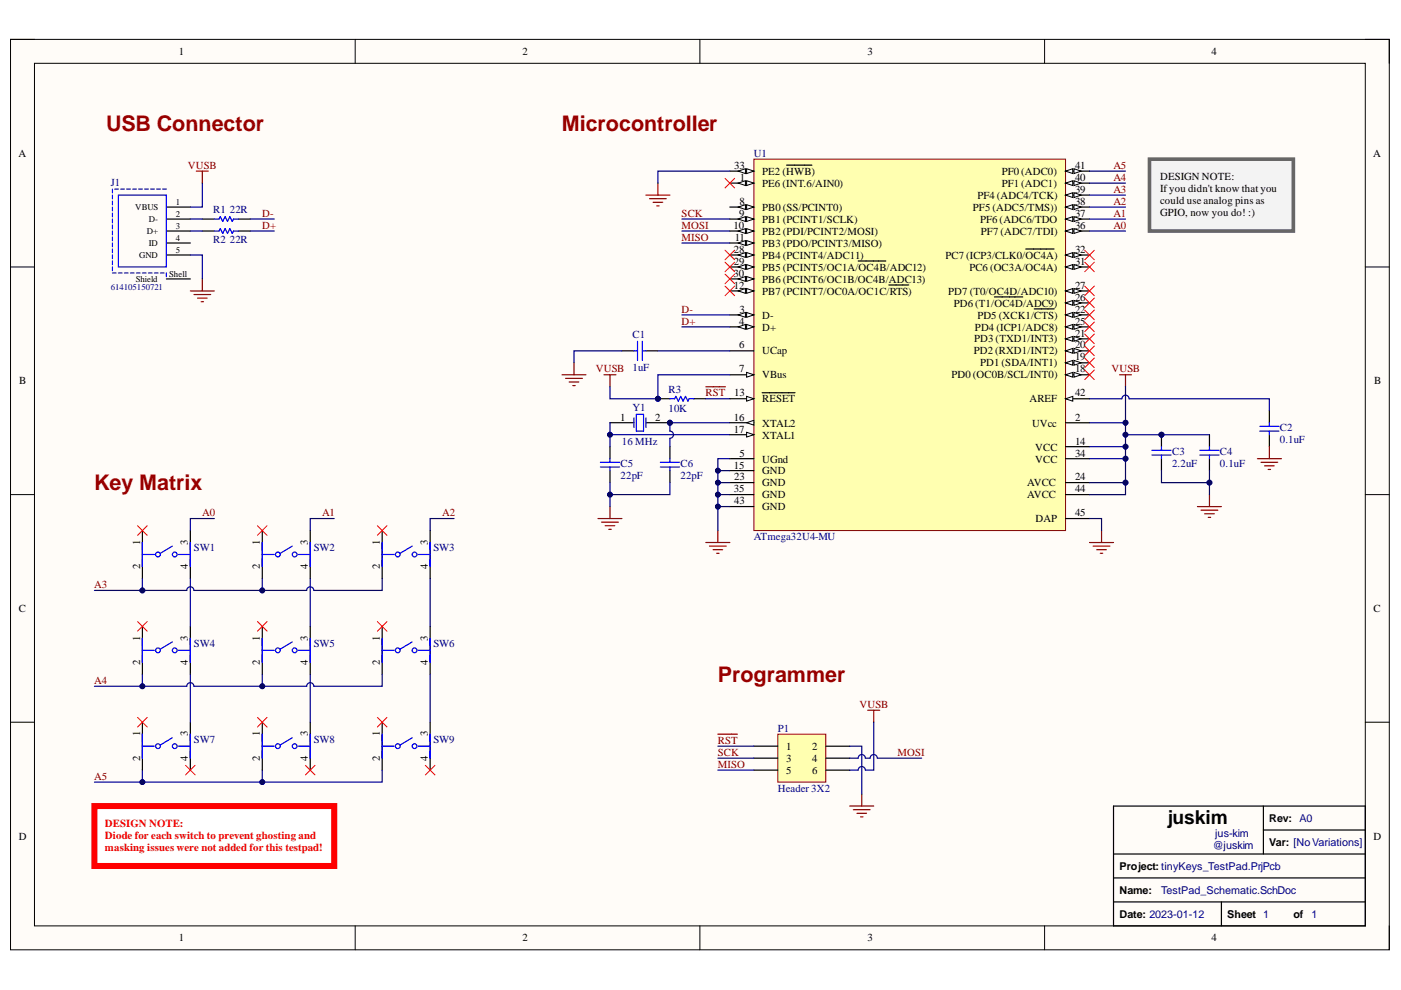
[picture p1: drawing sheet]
<svg xmlns="http://www.w3.org/2000/svg" width="297mm" height="210mm" viewBox="0 0 297 210" stroke-linecap="round" stroke-linejoin="round" font-family="sans-serif">
<defs><g id="words">
<g font-size="4.6" fill="#980000">
<text x="22.5" y="27.7">USB Connector</text>
<text x="119.1" y="27.7">Microcontroller</text>
<text x="20" y="103.9">Key Matrix</text>
<text x="152.2" y="144.6">Programmer</text>
</g>
<text font-size="4.1" x="247.5" y="174.7">juskim</text>
<g font-size="2.3">
<text x="37.9" y="11.7">1</text>
<text x="110.8" y="11.7">2</text>
<text x="183.9" y="11.7">3</text>
<text x="256.9" y="11.7">4</text>
<text x="3.9" y="33.3">A</text>
<text x="155.7" y="35.8">33</text>
<text x="227.9" y="35.8">41</text>
<text x="291.1" y="33.3">A</text>
<text x="156.9" y="38.4">1</text>
<text x="161.6" y="39.6">PE6 (INT.6/AIN0)</text>
<text x="161.6" y="37.1">PE2 (HWB)</text>
<text x="212.4" y="39.6">PF1 (ADC1)</text>
<text x="212.4" y="37.1">PF0 (ADC0)</text>
<text x="227.9" y="40.9">39</text>
<text x="227.9" y="38.4">40</text>
<text x="246" y="38.1">DESIGN NOTE:</text>
<text x="246" y="40.7">Ifyou didn't know that you</text>
<text x="156.7" y="46">9</text>
<text x="156.8" y="43.4">8</text>
<text x="161.6" y="47.3">PB1 (PCINT1/SCLK)</text>
<text x="161.6" y="44.7">PB0 (SS/PCINT0)</text>
<text x="206.3" y="44.7">PF5 (ADC5/TMS))</text>
<text x="207.2" y="42.2">PF4 (ADC4/TCK)</text>
<text x="207.8" y="47.3">PF6 (ADC6/TDO</text>
<text x="227.9" y="46">37</text>
<text x="227.9" y="43.4">38</text>
<text x="246" y="43.2">could use analog pins as</text>
<text x="246" y="45.7">GPIO, now you do! :)</text>
<text x="155.5" y="48.5">10</text>
<text x="155.6" y="53.6">28</text>
<text x="155.8" y="51.1">11</text>
<text x="161.6" y="52.3">PB3 (PDO/PCINT3/MISO)</text>
<text x="161.6" y="49.8">PB2 (PDI/PCINT2/MOSI)</text>
<text x="208" y="49.8">PF7 (ADC7/TDI)</text>
<text x="227.9" y="48.5">36</text>
<text x="227.9" y="53.6">32</text>
<text x="155.5" y="58.7">30</text>
<text x="155.6" y="56.1">29</text>
<text x="161.6" y="59.9">PB6 (PCINT6/OC1B/OC4B/ADC13)</text>
<text x="161.6" y="57.4">PB5 (PCINT5/OC1A/OC4B/ADC12)</text>
<text x="161.6" y="54.9">PB4 (PCINT4/ADC11)</text>
<text x="200.4" y="54.9">PC7 (ICP3/CLK0/OC4A)</text>
<text x="205.5" y="57.4">PC6 (OC3A/OC4A)</text>
<text x="227.9" y="56.1">31</text>
<text x="155.6" y="61.2">12</text>
<text x="161.6" y="62.5">PB7 (PCINT7/OC0A/OC1C/RTS)</text>
<text x="201" y="62.5">PD7 (T0/OC4D/ADC10)</text>
<text x="202.2" y="65">PD6 (T1/OC4D/ADC9)</text>
<text x="227.9" y="61.2">27</text>
<text x="227.9" y="63.7">26</text>
<text x="156.7" y="68.8">4</text>
<text x="156.8" y="66.3">3</text>
<text x="161.6" y="70.1">D+</text>
<text x="161.6" y="67.5">D-</text>
<text x="206.7" y="70.1">PD4 (ICP1/ADC8)</text>
<text x="207.2" y="67.5">PD5 (XCK1/CTS)</text>
<text x="227.9" y="66.3">22</text>
<text x="227.9" y="68.8">25</text>
<text x="227.9" y="71.3">21</text>
<text x="156.7" y="73.9">6</text>
<text x="161.6" y="75.2">UCap</text>
<text x="206.5" y="75.2">PD2 (RXD1/INT2)</text>
<text x="206.5" y="72.6">PD3 (TXD1/INT3)</text>
<text x="207.8" y="77.7">PD1 (SDA/INT1)</text>
<text x="227.9" y="73.9">20</text>
<text x="227.9" y="76.4">19</text>
<text x="4.1" y="81.5">B</text>
<text x="156.7" y="79">7</text>
<text x="161.6" y="80.2">VBus</text>
<text x="201.7" y="80.2">PD0 (OC0B/SCL/INT0)</text>
<text x="227.9" y="79">18</text>
<text x="291.3" y="81.5">B</text>
<text x="131.5" y="89.2">1</text>
<text x="138.9" y="89.2">2</text>
<text x="155.6" y="89.2">16</text>
<text x="155.7" y="84">13</text>
<text x="161.6" y="85.3">RESET</text>
<text x="218.3" y="85.3">AREF</text>
<text x="227.9" y="84">42</text>
<text x="227.9" y="89.2">2</text>
<text x="155.6" y="91.7">17</text>
<text x="161.6" y="90.5">XTAL2</text>
<text x="161.6" y="93">XTAL1</text>
<text x="218.8" y="90.5">UVcc</text>
<text x="219.5" y="95.5">VCC</text>
<text x="227.9" y="94.3">14</text>
<text x="155.6" y="99.3">15</text>
<text x="155.7" y="101.9">23</text>
<text x="156.8" y="96.8">5</text>
<text x="161.6" y="98.1">UGnd</text>
<text x="161.6" y="100.6">GND</text>
<text x="219.5" y="98.1">VCC</text>
<text x="227.9" y="101.9">24</text>
<text x="227.9" y="96.8">34</text>
<text x="155.6" y="104.4">35</text>
<text x="155.7" y="106.9">43</text>
<text x="161.6" y="105.7">GND</text>
<text x="161.6" y="103.1">GND</text>
<text x="217.8" y="105.7">AVCC</text>
<text x="217.8" y="103.1">AVCC</text>
<text x="227.9" y="104.4">44</text>
<text x="161.6" y="108.2">GND</text>
<text x="219.6" y="110.7">DAP</text>
<text x="227.9" y="109.5">45</text>
<text x="29.7" y="115.6" transform="rotate(-90 29.7 115.6)">1</text>
<text x="39.9" y="115.6" transform="rotate(-90 39.9 115.6)">3</text>
<text x="55.1" y="115.6" transform="rotate(-90 55.1 115.6)">1</text>
<text x="65.2" y="115.6" transform="rotate(-90 65.2 115.6)">3</text>
<text x="80.6" y="115.6" transform="rotate(-90 80.6 115.6)">1</text>
<text x="90.7" y="115.6" transform="rotate(-90 90.7 115.6)">3</text>
<text x="29.7" y="120.6" transform="rotate(-90 29.7 120.6)">2</text>
<text x="39.9" y="120.6" transform="rotate(-90 39.9 120.6)">4</text>
<text x="55.1" y="120.6" transform="rotate(-90 55.1 120.6)">2</text>
<text x="65.2" y="120.6" transform="rotate(-90 65.2 120.6)">4</text>
<text x="80.6" y="120.6" transform="rotate(-90 80.6 120.6)">2</text>
<text x="90.7" y="120.6" transform="rotate(-90 90.7 120.6)">4</text>
<text x="4" y="129.8">C</text>
<text x="291.2" y="129.8">C</text>
<text x="29.7" y="135.9" transform="rotate(-90 29.7 135.9)">1</text>
<text x="39.9" y="135.9" transform="rotate(-90 39.9 135.9)">3</text>
<text x="55.1" y="135.9" transform="rotate(-90 55.1 135.9)">1</text>
<text x="65.2" y="135.9" transform="rotate(-90 65.2 135.9)">3</text>
<text x="80.6" y="135.9" transform="rotate(-90 80.6 135.9)">1</text>
<text x="90.7" y="135.9" transform="rotate(-90 90.7 135.9)">3</text>
<text x="29.7" y="140.9" transform="rotate(-90 29.7 140.9)">2</text>
<text x="39.9" y="141" transform="rotate(-90 39.9 141)">4</text>
<text x="55.1" y="140.9" transform="rotate(-90 55.1 140.9)">2</text>
<text x="65.2" y="141" transform="rotate(-90 65.2 141)">4</text>
<text x="80.6" y="140.9" transform="rotate(-90 80.6 140.9)">2</text>
<text x="90.7" y="141" transform="rotate(-90 90.7 141)">4</text>
<text x="29.7" y="161.3" transform="rotate(-90 29.7 161.3)">2</text>
<text x="29.7" y="156.2" transform="rotate(-90 29.7 156.2)">1</text>
<text x="39.9" y="161.3" transform="rotate(-90 39.9 161.3)">4</text>
<text x="39.9" y="156.2" transform="rotate(-90 39.9 156.2)">3</text>
<text x="55.1" y="161.3" transform="rotate(-90 55.1 161.3)">2</text>
<text x="55.1" y="156.2" transform="rotate(-90 55.1 156.2)">1</text>
<text x="65.2" y="161.3" transform="rotate(-90 65.2 161.3)">4</text>
<text x="65.2" y="156.2" transform="rotate(-90 65.2 156.2)">3</text>
<text x="80.6" y="161.3" transform="rotate(-90 80.6 161.3)">2</text>
<text x="80.6" y="156.2" transform="rotate(-90 80.6 156.2)">1</text>
<text x="90.7" y="161.3" transform="rotate(-90 90.7 161.3)">4</text>
<text x="90.7" y="156.2" transform="rotate(-90 90.7 156.2)">3</text>
<text x="166.7" y="159">1</text>
<text x="166.7" y="161.6">3</text>
<text x="172.2" y="159">2</text>
<text x="172.2" y="161.6">4</text>
<text x="166.7" y="164.1">5</text>
<text x="172.2" y="164.1">6</text>
<text x="4" y="178">D</text>
<text x="269.1" y="174.2">Rev: A0</text>
<text x="269.1" y="179.3">Var: [NoVariations]</text>
<text x="291.2" y="178">D</text>
<text x="237.3" y="184.4">Project: tinyKeys_TestPad.PrjPcb</text>
<text x="237.3" y="189.5">Name:</text>
<text x="237.3" y="194.5">Date: 2023-01-12</text>
<text x="260.2" y="194.5">Sheet 1</text>
<text x="274.2" y="194.5">of</text>
<text x="37.9" y="199.6">1</text>
<text x="110.8" y="199.6">2</text>
<text x="183.9" y="199.6">3</text>
<text x="256.9" y="199.6">4</text>
</g>
<g font-size="2.3" fill="#800000">
<text x="39.9" y="35.8">VUSB</text>
<text x="236.1" y="35.8">A5</text>
<text x="236.1" y="40.9">A3</text>
<text x="236.1" y="38.4">A4</text>
<text x="55.6" y="46">D-</text>
<text x="144.5" y="46">SCK</text>
<text x="236.1" y="46">A1</text>
<text x="236.1" y="43.4">A2</text>
<text x="55.6" y="48.5">D+</text>
<text x="144.5" y="51.1">MISO</text>
<text x="144.5" y="48.5">MOSI</text>
<text x="236.1" y="48.5">A0</text>
<text x="144.5" y="66.3">D-</text>
<text x="144.5" y="68.8">D+</text>
<text x="126.3" y="79">VUSB</text>
<text x="235.6" y="79">VUSB</text>
<text x="149.6" y="84">RST</text>
<text x="42.9" y="109.5">A0</text>
<text x="68.3" y="109.5">A1</text>
<text x="93.8" y="109.5">A2</text>
<text x="20" y="124.7">A3</text>
<text x="20" y="145">A4</text>
<text x="182.3" y="150.1">VUSB</text>
<text x="152.2" y="157.8">RST</text>
<text x="152.2" y="160.3">SCK</text>
<text x="190.3" y="160.3">MOSI</text>
<text x="20" y="165.4">A5</text>
<text x="152.2" y="162.8">MISO</text>
</g>
<g font-size="2.3" fill="#000080">
<text x="159.8" y="33.3">U1</text>
<text x="23.5" y="39.4">J1</text>
<text x="45.2" y="45.2">R1</text>
<text x="48.7" y="45.2">22R</text>
<text x="45.2" y="51.6">R2</text>
<text x="48.7" y="51.6">22R</text>
<text x="134.1" y="71.6">C1</text>
<text x="134.1" y="78.7">1uF</text>
<text x="141.7" y="83.3">R3</text>
<text x="134.1" y="87.1">Y1</text>
<text x="141.7" y="87.3">10K</text>
<text x="131.8" y="94.3">16 MHz</text>
<text x="271.4" y="94">0.1uF</text>
<text x="271.4" y="91.5">C2</text>
<text x="131.6" y="101.6">22pF</text>
<text x="131.6" y="99.1">C5</text>
<text x="144.3" y="101.6">22pF</text>
<text x="144.3" y="99.1">C6</text>
<text x="248.5" y="99.1">2.2uF</text>
<text x="248.5" y="96.5">C3</text>
<text x="258.7" y="99.1">0.1uF</text>
<text x="258.7" y="96.5">C4</text>
<text x="41.1" y="116.8">SW1</text>
<text x="66.5" y="116.8">SW2</text>
<text x="91.9" y="116.8">SW3</text>
<text x="159.8" y="114.6">ATmega32U4-MU</text>
<text x="41.1" y="137.1">SW4</text>
<text x="66.5" y="137.1">SW5</text>
<text x="91.9" y="137.1">SW6</text>
<text x="164.9" y="155.2">P1</text>
<text x="41.1" y="157.5">SW7</text>
<text x="66.5" y="157.5">SW8</text>
<text x="91.9" y="157.5">SW9</text>
<text x="164.9" y="167.9">Header 3X2</text>
<text x="257.6" y="177.5">jus-kim</text>
<text x="257.1" y="180.1">@juskim</text>
<text x="246.2" y="189.5">TestPad_Schematic.SchDoc</text>
<text x="278" y="194.5">1</text>
</g>
<g font-size="2.3" fill="#f00">
<text x="22.3" y="175.3">DESIGN NOTE:</text>
<text x="22.3" y="177.8">Diode for each switch to prevent ghosting and</text>
<text x="22.3" y="180.3">masking issues were not added for this testpad!</text>
</g>
<g font-size="1.9">
<text x="28.7" y="44.5">VBUS</text>
<text x="31.6" y="47.1">D-</text>
<text x="37.3" y="43.5">1</text>
<text x="37.3" y="46.1">2</text>
<text x="31.1" y="49.6">D+</text>
<text x="31.6" y="52.2">ID</text>
<text x="37.3" y="48.6">3</text>
<text x="37.3" y="51.1">4</text>
<text x="37.3" y="53.7">5</text>
<text x="28.8" y="59.8">Shield</text>
<text x="29.5" y="54.7">GND</text>
<text x="35.9" y="58.8">Shell</text>
</g>
<text font-size="1.9" fill="#000080" x="23.5" y="61.5">614105150721</text>
</g></defs>
<path d="M2.2 8.4h292.4v193h-292.4z" fill-rule="evenodd" fill="#fffcf8"/>
<path d="M2.2 8.4h292.4v193h-292.4z" fill="none" stroke="#000" stroke-width=".21"/>
<path d="M7.3 13.4h282.2v182.9h-282.2z" fill-rule="evenodd" fill="#fffcf8"/>
<g fill="none" stroke="#000" stroke-width=".21">
<path d="M2.2 8.3h5.1M7.3 13.4h282.2v182.9h-282.2zM75.3 8.3v5.1M148.4 8.3v5.1M221.5 8.4v5M289.5 8.4h5.1v5M2.2 56.6h5.1M289.5 56.6h5.1M2.2 104.9h5.1M289.5 104.9h5.1M2.2 153.1h5.1M289.5 153.1h5.1"/>
<path d="M75.3 196.3v5.1M148.4 196.3v5.1M221.5 196.3v5.1M294.6 196.3v5.1"/>
</g>
<path d="M159.8 33.7h66.1v78.8h-66.1z" fill-rule="evenodd" fill="#ffffb0"/>
<path d="M159.8 33.7h66.1v78.8h-66.1z" fill="none" stroke="#800000" stroke-width=".21"/>
<path d="M154.7 69.3h5.1" fill="none" stroke="#000" stroke-width=".25"/>
<path d="M158.3 68.8l1.5 .5-1.5 .5z" fill="#f8fcff"/>
<path d="M158.3 68.8l1.5 .5-1.5 .5z" fill="none" stroke="#000" stroke-width=".21"/>
<path d="M156.5 69.3l1.5-.5v1z" fill="#f8fcff"/>
<path d="M156.5 69.3l1.5-.5v1z" fill="none" stroke="#000" stroke-width=".21"/>
<path d="M154.7 66.8h5.1" fill="none" stroke="#000" stroke-width=".25"/>
<path d="M158.3 66.3l1.5 .5-1.5 .5z" fill="#f8fcff"/>
<path d="M158.3 66.3l1.5 .5-1.5 .5z" fill="none" stroke="#000" stroke-width=".21"/>
<path d="M156.5 66.8l1.5-.5v1z" fill="#f8fcff"/>
<path d="M156.5 66.8l1.5-.5v1z" fill="none" stroke="#000" stroke-width=".21"/>
<path d="M225.9 84.5h5.1M225.9 104.9h5.1M225.9 102.3h5.1" fill="none" stroke="#000" stroke-width=".25"/>
<path d="M225.9 84.5l1.5-.5v1.1z" fill="#f8fcff"/>
<path d="M225.9 84.5l1.5-.5v1.1z" fill="none" stroke="#000" stroke-width=".21"/>
<path d="M154.7 89.6h5.1" fill="none" stroke="#000" stroke-width=".25"/>
<path d="M158.3 89.6l1.5-.5v1z" fill="#f8fcff"/>
<path d="M158.3 89.6l1.5-.5v1z" fill="none" stroke="#000" stroke-width=".21"/>
<path d="M154.7 92.2h5.1" fill="none" stroke="#000" stroke-width=".25"/>
<path d="M158.3 91.7l1.5 .5-1.5 .5z" fill="#f8fcff"/>
<path d="M158.3 91.7l1.5 .5-1.5 .5z" fill="none" stroke="#000" stroke-width=".21"/>
<path d="M154.7 79.5h5.1M225.9 97.3h5.1M225.9 94.7h5.1" fill="none" stroke="#000" stroke-width=".25"/>
<path d="M158.3 79l1.5 .5-1.5 .5z" fill="#f8fcff"/>
<path d="M158.3 79l1.5 .5-1.5 .5z" fill="none" stroke="#000" stroke-width=".21"/>
<path d="M154.7 74.4h5.1M154.7 97.2h5.1M154.7 84.5h5.1" fill="none" stroke="#000" stroke-width=".25"/>
<path d="M158.3 84l1.5 .5-1.5 .6z" fill="#f8fcff"/>
<path d="M158.3 84l1.5 .5-1.5 .6z" fill="none" stroke="#000" stroke-width=".21"/>
<path d="M225.9 49h5.1M161.6 83.3h7" fill="none" stroke="#000" stroke-width=".25"/>
<path d="M225.9 49l1.5-.5v1z" fill="#f8fcff"/>
<path d="M225.9 49l1.5-.5v1z" fill="none" stroke="#000" stroke-width=".21"/>
<path d="M227.7 48.5l1.5 .5-1.5 .5z" fill="#f8fcff"/>
<path d="M227.7 48.5l1.5 .5-1.5 .5z" fill="none" stroke="#000" stroke-width=".21"/>
<path d="M225.9 46.4h5.1" fill="none" stroke="#000" stroke-width=".25"/>
<path d="M225.9 46.4l1.5-.5v1.1z" fill="#f8fcff"/>
<path d="M225.9 46.4l1.5-.5v1.1z" fill="none" stroke="#000" stroke-width=".21"/>
<path d="M227.7 45.9l1.5 .5-1.5 .6z" fill="#f8fcff"/>
<path d="M227.7 45.9l1.5 .5-1.5 .6z" fill="none" stroke="#000" stroke-width=".21"/>
<path d="M225.9 43.9h5.1" fill="none" stroke="#000" stroke-width=".25"/>
<path d="M225.9 43.9l1.5-.5v1z" fill="#f8fcff"/>
<path d="M225.9 43.9l1.5-.5v1z" fill="none" stroke="#000" stroke-width=".21"/>
<path d="M227.7 43.4l1.5 .5-1.5 .5z" fill="#f8fcff"/>
<path d="M227.7 43.4l1.5 .5-1.5 .5z" fill="none" stroke="#000" stroke-width=".21"/>
<path d="M225.9 41.4h5.1" fill="none" stroke="#000" stroke-width=".25"/>
<path d="M225.9 41.4l1.5-.5v1z" fill="#f8fcff"/>
<path d="M225.9 41.4l1.5-.5v1z" fill="none" stroke="#000" stroke-width=".21"/>
<path d="M227.7 40.9l1.5 .5-1.5 .5z" fill="#f8fcff"/>
<path d="M227.7 40.9l1.5 .5-1.5 .5z" fill="none" stroke="#000" stroke-width=".21"/>
<path d="M225.9 38.8h5.1" fill="none" stroke="#000" stroke-width=".25"/>
<path d="M225.9 38.8l1.5-.5v1z" fill="#f8fcff"/>
<path d="M225.9 38.8l1.5-.5v1z" fill="none" stroke="#000" stroke-width=".21"/>
<path d="M227.7 38.3l1.5 .5-1.5 .5z" fill="#f8fcff"/>
<path d="M227.7 38.3l1.5 .5-1.5 .5z" fill="none" stroke="#000" stroke-width=".21"/>
<path d="M225.9 36.3h5.1" fill="none" stroke="#000" stroke-width=".25"/>
<path d="M225.9 36.3l1.5-.5v1z" fill="#f8fcff"/>
<path d="M225.9 36.3l1.5-.5v1z" fill="none" stroke="#000" stroke-width=".21"/>
<path d="M227.7 35.8l1.5 .5-1.5 .5z" fill="#f8fcff"/>
<path d="M227.7 35.8l1.5 .5-1.5 .5z" fill="none" stroke="#000" stroke-width=".21"/>
<path d="M154.7 38.8h5.1" fill="none" stroke="#000" stroke-width=".25"/>
<path d="M158.3 38.3l1.5 .5-1.5 .5z" fill="#f8fcff"/>
<path d="M158.3 38.3l1.5 .5-1.5 .5z" fill="none" stroke="#000" stroke-width=".21"/>
<path d="M156.5 38.8l1.5-.5v1z" fill="#f8fcff"/>
<path d="M156.5 38.8l1.5-.5v1z" fill="none" stroke="#000" stroke-width=".21"/>
<path d="M225.9 61.7h5.1" fill="none" stroke="#000" stroke-width=".25"/>
<path d="M225.9 61.7l1.5-.5v1z" fill="#f8fcff"/>
<path d="M225.9 61.7l1.5-.5v1z" fill="none" stroke="#000" stroke-width=".21"/>
<path d="M227.7 61.2l1.5 .5-1.5 .5z" fill="#f8fcff"/>
<path d="M227.7 61.2l1.5 .5-1.5 .5z" fill="none" stroke="#000" stroke-width=".21"/>
<path d="M225.9 64.2h5.1" fill="none" stroke="#000" stroke-width=".25"/>
<path d="M225.9 64.2l1.5-.5v1z" fill="#f8fcff"/>
<path d="M225.9 64.2l1.5-.5v1z" fill="none" stroke="#000" stroke-width=".21"/>
<path d="M227.7 63.7l1.5 .5-1.5 .5z" fill="#f8fcff"/>
<path d="M227.7 63.7l1.5 .5-1.5 .5z" fill="none" stroke="#000" stroke-width=".21"/>
<path d="M210.8 63h6M225.9 66.8h5.1" fill="none" stroke="#000" stroke-width=".25"/>
<path d="M225.9 66.8l1.5-.5v1z" fill="#f8fcff"/>
<path d="M225.9 66.8l1.5-.5v1z" fill="none" stroke="#000" stroke-width=".21"/>
<path d="M227.7 66.3l1.5 .5-1.5 .5z" fill="#f8fcff"/>
<path d="M227.7 66.3l1.5 .5-1.5 .5z" fill="none" stroke="#000" stroke-width=".21"/>
<path d="M219.3 65.5h4.2M225.9 69.3h5.1" fill="none" stroke="#000" stroke-width=".25"/>
<path d="M225.9 69.3l1.5-.5v1z" fill="#f8fcff"/>
<path d="M225.9 69.3l1.5-.5v1z" fill="none" stroke="#000" stroke-width=".21"/>
<path d="M227.7 68.8l1.5 .5-1.5 .5z" fill="#f8fcff"/>
<path d="M227.7 68.8l1.5 .5-1.5 .5z" fill="none" stroke="#000" stroke-width=".21"/>
<path d="M225.9 71.8h5.1" fill="none" stroke="#000" stroke-width=".25"/>
<path d="M225.9 71.8l1.5-.5v1.1z" fill="#f8fcff"/>
<path d="M225.9 71.8l1.5-.5v1.1z" fill="none" stroke="#000" stroke-width=".21"/>
<path d="M227.7 71.3l1.5 .5-1.5 .6z" fill="#f8fcff"/>
<path d="M227.7 71.3l1.5 .5-1.5 .6z" fill="none" stroke="#000" stroke-width=".21"/>
<path d="M225.9 74.4h5.1" fill="none" stroke="#000" stroke-width=".25"/>
<path d="M225.9 74.4l1.5-.5v1z" fill="#f8fcff"/>
<path d="M225.9 74.4l1.5-.5v1z" fill="none" stroke="#000" stroke-width=".21"/>
<path d="M227.7 73.9l1.5 .5-1.5 .5z" fill="#f8fcff"/>
<path d="M227.7 73.9l1.5 .5-1.5 .5z" fill="none" stroke="#000" stroke-width=".21"/>
<path d="M225.9 76.9h5.1" fill="none" stroke="#000" stroke-width=".25"/>
<path d="M225.9 76.9l1.5-.5v1z" fill="#f8fcff"/>
<path d="M225.9 76.9l1.5-.5v1z" fill="none" stroke="#000" stroke-width=".21"/>
<path d="M227.7 76.4l1.5 .5-1.5 .5z" fill="#f8fcff"/>
<path d="M227.7 76.4l1.5 .5-1.5 .5z" fill="none" stroke="#000" stroke-width=".21"/>
<path d="M225.9 79.5h5.1" fill="none" stroke="#000" stroke-width=".25"/>
<path d="M225.9 79.5l1.5-.5v1z" fill="#f8fcff"/>
<path d="M225.9 79.5l1.5-.5v1z" fill="none" stroke="#000" stroke-width=".21"/>
<path d="M227.7 79l1.5 .5-1.5 .5z" fill="#f8fcff"/>
<path d="M227.7 79l1.5 .5-1.5 .5z" fill="none" stroke="#000" stroke-width=".21"/>
<path d="M225.9 54.1h5.1" fill="none" stroke="#000" stroke-width=".25"/>
<path d="M225.9 54.1l1.5-.5v1z" fill="#f8fcff"/>
<path d="M225.9 54.1l1.5-.5v1z" fill="none" stroke="#000" stroke-width=".21"/>
<path d="M227.7 53.6l1.5 .5-1.5 .5z" fill="#f8fcff"/>
<path d="M227.7 53.6l1.5 .5-1.5 .5z" fill="none" stroke="#000" stroke-width=".21"/>
<path d="M217.5 52.8h6M225.9 56.6h5.1" fill="none" stroke="#000" stroke-width=".25"/>
<path d="M225.9 56.6l1.5-.5v1z" fill="#f8fcff"/>
<path d="M225.9 56.6l1.5-.5v1z" fill="none" stroke="#000" stroke-width=".21"/>
<path d="M227.7 56.1l1.5 .5-1.5 .5z" fill="#f8fcff"/>
<path d="M227.7 56.1l1.5 .5-1.5 .5z" fill="none" stroke="#000" stroke-width=".21"/>
<path d="M154.7 59.1h5.1" fill="none" stroke="#000" stroke-width=".25"/>
<path d="M158.3 58.6l1.5 .5-1.5 .6z" fill="#f8fcff"/>
<path d="M158.3 58.6l1.5 .5-1.5 .6z" fill="none" stroke="#000" stroke-width=".21"/>
<path d="M156.5 59.1l1.5-.5v1.1z" fill="#f8fcff"/>
<path d="M156.5 59.1l1.5-.5v1.1z" fill="none" stroke="#000" stroke-width=".21"/>
<path d="M154.7 56.6h5.1" fill="none" stroke="#000" stroke-width=".25"/>
<path d="M158.3 56.1l1.5 .5-1.5 .5z" fill="#f8fcff"/>
<path d="M158.3 56.1l1.5 .5-1.5 .5z" fill="none" stroke="#000" stroke-width=".21"/>
<path d="M156.5 56.6l1.5-.5v1z" fill="#f8fcff"/>
<path d="M156.5 56.6l1.5-.5v1z" fill="none" stroke="#000" stroke-width=".21"/>
<path d="M154.7 54.1h5.1M181.9 55.3h5.9" fill="none" stroke="#000" stroke-width=".25"/>
<path d="M158.3 53.6l1.5 .5-1.5 .5z" fill="#f8fcff"/>
<path d="M158.3 53.6l1.5 .5-1.5 .5z" fill="none" stroke="#000" stroke-width=".21"/>
<path d="M156.5 54.1l1.5-.5v1z" fill="#f8fcff"/>
<path d="M156.5 54.1l1.5-.5v1z" fill="none" stroke="#000" stroke-width=".21"/>
<path d="M154.7 51.5h5.1" fill="none" stroke="#000" stroke-width=".25"/>
<path d="M158.3 51l1.5 .5-1.5 .5z" fill="#f8fcff"/>
<path d="M158.3 51l1.5 .5-1.5 .5z" fill="none" stroke="#000" stroke-width=".21"/>
<path d="M156.5 51.5l1.5-.5v1z" fill="#f8fcff"/>
<path d="M156.5 51.5l1.5-.5v1z" fill="none" stroke="#000" stroke-width=".21"/>
<path d="M154.7 49h5.1" fill="none" stroke="#000" stroke-width=".25"/>
<path d="M158.3 48.5l1.5 .5-1.5 .5z" fill="#f8fcff"/>
<path d="M158.3 48.5l1.5 .5-1.5 .5z" fill="none" stroke="#000" stroke-width=".21"/>
<path d="M156.5 49l1.5-.5v1z" fill="#f8fcff"/>
<path d="M156.5 49l1.5-.5v1z" fill="none" stroke="#000" stroke-width=".21"/>
<path d="M154.7 46.4h5.1" fill="none" stroke="#000" stroke-width=".25"/>
<path d="M158.3 45.9l1.5 .5-1.5 .6z" fill="#f8fcff"/>
<path d="M158.3 45.9l1.5 .5-1.5 .6z" fill="none" stroke="#000" stroke-width=".21"/>
<path d="M156.5 46.4l1.5-.5v1.1z" fill="#f8fcff"/>
<path d="M156.5 46.4l1.5-.5v1.1z" fill="none" stroke="#000" stroke-width=".21"/>
<path d="M154.7 43.9h5.1" fill="none" stroke="#000" stroke-width=".25"/>
<path d="M158.3 43.4l1.5 .5-1.5 .5z" fill="#f8fcff"/>
<path d="M158.3 43.4l1.5 .5-1.5 .5z" fill="none" stroke="#000" stroke-width=".21"/>
<path d="M156.5 43.9l1.5-.5v1z" fill="#f8fcff"/>
<path d="M156.5 43.9l1.5-.5v1z" fill="none" stroke="#000" stroke-width=".21"/>
<path d="M154.7 36.3h5.1M154.7 99.8h5.1M225.9 89.6h5.1M154.7 107.4h5.1M154.7 104.9h5.1" fill="none" stroke="#000" stroke-width=".25"/>
<path d="M158.3 35.8l1.5 .5-1.5 .5z" fill="#f8fcff"/>
<path d="M158.3 35.8l1.5 .5-1.5 .5z" fill="none" stroke="#000" stroke-width=".21"/>
<path d="M156.5 36.3l1.5-.5v1z" fill="#f8fcff"/>
<path d="M156.5 36.3l1.5-.5v1z" fill="none" stroke="#000" stroke-width=".21"/>
<path d="M166.8 35h5.3M154.7 61.7h5.1" fill="none" stroke="#000" stroke-width=".25"/>
<path d="M158.3 61.2l1.5 .5-1.5 .5z" fill="#f8fcff"/>
<path d="M158.3 61.2l1.5 .5-1.5 .5z" fill="none" stroke="#000" stroke-width=".21"/>
<path d="M156.5 61.7l1.5-.5v1z" fill="#f8fcff"/>
<path d="M156.5 61.7l1.5-.5v1z" fill="none" stroke="#000" stroke-width=".21"/>
<path d="M35.3 43.9h5.1M35.3 46.4h5.1M35.3 49h5.1M35.3 51.5h5.1M35.3 54.1h5.1M35.3 59.1h5.1M188.5 60.4h4.2M154.7 102.3h5.1M225.9 109.9h5.1" fill="none" stroke="#000" stroke-width=".25"/>
<g fill="none" stroke="#00f" stroke-width=".25">
<path d="M23.8 40.1v.8M23.8 41.4v.8M23.8 42.6v.8M23.8 43.9v.8M23.8 45.2v.8M23.8 46.4v.8M23.8 47.7v.8M23.8 49v.8M23.8 50.3v.7M23.8 51.5v.8M23.8 52.8v.8M23.8 54.1v.8"/>
<path d="M23.8 55.3v.8M23.8 56.6v.8M23.8 57.9h.8M24.3 40.1h.8M25.1 41.4h10.2v15.2h-10.2zM25.1 57.9h.8M25.6 40.1h.8M26.4 57.9h.8M26.8 40.1h.8M27.6 57.9h.8M28.1 40.1h.8M28.9 57.9h.8"/>
<path d="M29.4 40.1h.8M30.2 57.9h.8M30.7 40.1h.8M31.5 57.9h.8M31.9 40.1h.8M32.7 57.9h.8M33.2 40.1h.8M34 57.9h.8M34.5 40.1h.8M35.3 57.9v.8"/>
</g>
<path d="M164.9 155.7h10.2v10.1h-10.2z" fill-rule="evenodd" fill="#ffffb0"/>
<path d="M164.9 155.7h10.2v10.1h-10.2z" fill="none" stroke="#800000" stroke-width=".21"/>
<g fill="none" stroke="#000" stroke-width=".25">
<path d="M30.2 112.5v10.1M40.4 112.5v10.1M55.6 112.5v10.1M65.8 112.5v10.1M81 112.5v10.1M91.2 112.5v10.1M30.2 132.8v10.2M40.4 132.8v10.2M55.6 132.8v10.2M65.8 132.8v10.2M81 132.8v10.2M91.2 132.8v10.2"/>
<path d="M30.2 153.1v10.2M40.4 153.1v10.2M55.6 153.1v10.2M65.8 153.1v10.2M81 153.1v10.2M91.2 153.1v10.2M159.8 158.2h5.1M175.1 158.2h5.1M159.8 160.7h5.1M159.8 163.3h5.1M175.1 160.7h5.1M175.1 163.3h5.1"/>
</g>
<g fill="none" stroke="#00f" stroke-width=".25">
<path d="M30.2 117.6h2.5M30.2 115v5.1M36.5 115.8l-2.5 1.5M37.8 117.6h2.6M40.4 115v5.1M55.6 117.6h2.5M55.6 115v5.1M62 115.8l-2.6 1.5M63.2 117.6h2.6M65.8 115v5.1M81 117.6h2.6M81 115v5.1"/>
<path d="M87.4 115.8l-2.6 1.5M88.7 117.6h2.5M91.2 115v5.1M30.2 135.3v5.1M30.2 137.9h2.5M36.5 136.1l-2.5 1.5M37.8 137.9h2.6M40.4 135.3v5.1M55.6 135.3v5.1M55.6 137.9h2.5M62 136.1l-2.6 1.5M63.2 137.9h2.6"/>
<path d="M65.8 135.3v5.1M81 135.3v5.1M81 137.9h2.6M87.4 136.1l-2.6 1.5M88.7 137.9h2.5M91.2 135.3v5.1M30.2 155.7v5M30.2 158.2h2.5M36.5 156.4l-2.5 1.6M37.8 158.2h2.6M40.4 155.7v5M55.6 155.7v5"/>
<path d="M55.6 158.2h2.5M62 156.4l-2.6 1.6M63.2 158.2h2.6M65.8 155.7v5M81 155.7v5M81 158.2h2.6M87.4 156.4l-2.6 1.6M88.7 158.2h2.5M91.2 155.7v5"/>
<circle cx="33.5" cy="117.6" r=".51"/>
<circle cx="37" cy="117.6" r=".51"/>
<circle cx="58.9" cy="117.6" r=".51"/>
<circle cx="62.5" cy="117.6" r=".51"/>
<circle cx="84.3" cy="117.6" r=".51"/>
<circle cx="87.9" cy="117.6" r=".51"/>
<circle cx="33.5" cy="137.9" r=".51"/>
<circle cx="37.1" cy="137.9" r=".51"/>
<circle cx="58.9" cy="137.9" r=".51"/>
<circle cx="62.5" cy="137.9" r=".51"/>
<circle cx="84.3" cy="137.9" r=".51"/>
<circle cx="87.9" cy="137.9" r=".51"/>
<circle cx="33.5" cy="158.2" r=".51"/>
<circle cx="37" cy="158.2" r=".51"/>
<circle cx="58.9" cy="158.2" r=".51"/>
<circle cx="62.5" cy="158.2" r=".51"/>
<circle cx="84.3" cy="158.2" r=".51"/>
<circle cx="87.9" cy="158.2" r=".51"/>
</g>
<path d="M41.6 36.3h2.6M42.9 36.3v2.5M42.9 59.1v2.6M40.4 61.7h5M41.1 62.4h3.6M41.9 63.2h2M42.6 64h.6" fill="none" stroke="#800000" stroke-width=".25"/>
<circle cx="139.5" cy="84.5" r=".51" fill="#000080"/>
<circle cx="139.5" cy="84.5" r=".51" fill="none" stroke="#000080" stroke-width=".21"/>
<path d="M139.5 84.5h2.5" fill="none" stroke="#000" stroke-width=".25"/>
<circle cx="139.5" cy="84.5" r=".51" fill="#000080"/>
<circle cx="139.5" cy="84.5" r=".51" fill="none" stroke="#000080" stroke-width=".21"/>
<path d="M147.1 84.5h2.6" fill="none" stroke="#000" stroke-width=".25"/>
<path d="M142 84.5h1l.3-.5 .5 1.1 .5-1.1 .5 1.1 .5-1.1 .5 1.1 .3-.6h1" fill="none" stroke="#00f" stroke-width=".25"/>
<circle cx="142" cy="89.6" r=".51" fill="#000080"/>
<circle cx="142" cy="89.6" r=".51" fill="none" stroke="#000080" stroke-width=".21"/>
<path d="M129.3 89.6h5.1M136.9 89.6h5.1" fill="none" stroke="#000" stroke-width=".25"/>
<circle cx="142" cy="89.6" r=".51" fill="#000080"/>
<circle cx="142" cy="89.6" r=".51" fill="none" stroke="#000080" stroke-width=".21"/>
<g fill="none" stroke="#00f" stroke-width=".25">
<path d="M134.4 74.4h.8M135.2 72.4v4M136.2 72.4v4M136.2 74.4h.7M127.3 99h4.1M127.3 98h4.1M129.3 97.2v.8M129.3 99v.8M134.4 88.6v2M134.9 87.8h1.5v3.6h-1.5zM136.9 88.6v2M140 99h4.1"/>
<path d="M140 98h4.1M142 97.2v.8M142 99v.8"/>
</g>
<path d="M131.9 74.4h2.5M136.9 74.4h2.6M129.3 94.7v2.5M129.3 99.8v2.5M142 94.7v2.5M142 99.8v2.5" fill="none" stroke="#000" stroke-width=".25"/>
<g fill="none" stroke="#800000" stroke-width=".25">
<path d="M119.2 79.5h5M121.7 76.9v2.6M128 79.5h2.6M129.3 79.5v2.5M119.9 80.2h3.6M120.7 81h2M121.4 81.8h.6M126.8 109.9h5.1M127.5 110.7h3.6M128.3 111.5h2M129.1 112.2h.5M129.3 107.4v2.5"/>
<path d="M149.7 115h5M150.4 115.8h3.6M151.2 116.6h2M151.9 117.3h.6M152.2 112.5v2.5M231 115h5.1M231.8 115.8h3.5M232.5 116.6h2.1M233.3 117.3h.5M233.6 112.5v2.5"/>
</g>
<circle cx="246.3" cy="92.2" r=".51" fill="#000080"/>
<circle cx="246.3" cy="92.2" r=".51" fill="none" stroke="#000080" stroke-width=".21"/>
<path d="M246.3 92.2v2.5" fill="none" stroke="#000" stroke-width=".25"/>
<circle cx="246.3" cy="92.2" r=".51" fill="#000080"/>
<circle cx="246.3" cy="92.2" r=".51" fill="none" stroke="#000080" stroke-width=".21"/>
<path d="M42.9 46.4h2.5M42.9 49h2.5M50.5 46.4h2.6M50.5 49h2.6M246.3 97.3v2.5M256.4 92.2v2.5M256.4 97.3v2.5M269.1 87.1v2.5M269.1 92.2v2.5" fill="none" stroke="#000" stroke-width=".25"/>
<g fill="none" stroke="#00f" stroke-width=".25">
<path d="M45.4 46.4h1.1l.2-.5 .5 1.1 .5-1.1 .5 1.1 .5-1.1 .5 1.1 .3-.6h1M45.4 49h1.1l.2-.5 .5 1 .5-1 .5 1 .5-1 .5 1 .3-.5h1M244.2 96.5h4.1M244.2 95.5h4.1M246.3 94.7v.8M246.3 96.5v.8M254.4 96.5h4.1M254.4 95.5h4.1M256.4 94.7v.8M256.4 96.5v.8M267.1 91.4h4.1M267.1 90.4h4.1"/>
<path d="M269.1 89.6v.8M269.1 91.4v.8"/>
</g>
<g fill="none" stroke="#800000" stroke-width=".25">
<path d="M139.5 38.8v2.6M136.9 41.4h5.1M137.7 42.1h3.6M138.5 42.9h2M139.2 43.6h.5M237.4 79.5h2.5M238.6 79.5v2.5M149.7 82h4.1M266.6 97.3h5.1M267.4 98h3.5M268.1 98.8h2M268.9 99.5h.5"/>
<path d="M269.1 94.7v2.6M253.9 107.4h5.1M254.6 108.2h3.6M255.4 108.9h2M256.2 109.7h.5M256.4 104.9v2.5M152.2 155.7h4.2M184 150.6h2.5M185.2 150.6v2.5M180.2 170.9h5M180.9 171.7h3.6M181.7 172.4h2"/>
<path d="M182.5 173.2h.5M182.7 168.4v2.5"/>
</g>
<g fill="none" stroke="#f00" stroke-width=".21">
<path d="M153.7 37.8l2.1 2M155.8 37.8l-2.1 2M153.7 53l2.1 2.1M153.7 55.6l2.1 2M153.7 58.1l2.1 2.1M155.8 53l-2.1 2.1M155.8 55.6l-2.1 2M155.8 58.1l-2.1 2.1M230 55.6l2 2M230 53.1l2 2M232 55.6l-2 2M232 53.1l-2 2"/>
<path d="M153.7 60.7l2.1 2M155.8 60.7l-2.1 2M230 78.5l2 2M230 75.9l2 2M230 73.4l2 2M230 70.8l2 2.1M230 68.3l2 2M230 65.7l2 2.1M230 63.2l2 2M230 60.7l2 2M232 78.5l-2 2M232 75.9l-2 2"/>
<path d="M232 73.4l-2 2M232 70.8l-2 2.1M232 68.3l-2 2M232 65.7l-2 2.1M232 63.2l-2 2M232 60.7l-2 2M29.2 111.5l2 2M31.2 111.5l-2 2M54.6 111.5l2 2M56.6 111.5l-2 2M80 111.5l2 2M82 111.5l-2 2"/>
<path d="M29.2 131.8l2 2M31.2 131.8l-2 2M54.6 131.8l2 2M56.6 131.8l-2 2M80 131.8l2 2M82 131.8l-2 2M29.2 152.1l2 2M31.2 152.1l-2 2M54.6 152.1l2 2M56.6 152.1l-2 2M80 152.1l2 2M82 152.1l-2 2"/>
<path d="M39.3 162.3l2.1 2M41.4 162.3l-2.1 2M64.8 162.3l2 2M66.8 162.3l-2 2M90.2 162.3l2 2M92.2 162.3l-2 2"/>
</g>
<path d="M20 170.9h50.9v12.7h-50.9z" fill-rule="evenodd" fill="#fff"/>
<path d="M20 170.9h50.9v12.7h-50.9z" fill="none" stroke="#f00" stroke-width="1.3"/>
<path d="M243.7 33.7h30.5v15.3h-30.5z" fill-rule="evenodd" fill="#f3f3f3"/>
<path d="M243.7 33.7h30.5v15.3h-30.5z" fill="none" stroke="#666" stroke-width=".76"/>
<path d="M42.9 38.8v5.1h-2.5M40.4 54.1h2.5v5M144.6 66.8h10.1M144.6 69.3h10.1M129.3 89.6v2.6h25.4M40.4 122.6v10.2M65.8 122.6v10.2M91.2 122.6v10.2M40.4 143v10.1M65.8 143v10.1M91.2 143v10.1" fill="none" stroke="#000080" stroke-width=".25"/>
<circle cx="129.3" cy="92.2" r=".51" fill="#000080"/>
<circle cx="129.3" cy="92.2" r=".51" fill="none" stroke="#000080" stroke-width=".21"/>
<path d="M152.2 99.8h2.5" fill="none" stroke="#000080" stroke-width=".25"/>
<circle cx="152.2" cy="99.8" r=".51" fill="#000080"/>
<circle cx="152.2" cy="99.8" r=".51" fill="none" stroke="#000080" stroke-width=".21"/>
<path d="M152.2 102.3h2.5" fill="none" stroke="#000080" stroke-width=".25"/>
<circle cx="152.2" cy="102.3" r=".51" fill="#000080"/>
<circle cx="152.2" cy="102.3" r=".51" fill="none" stroke="#000080" stroke-width=".21"/>
<path d="M152.2 104.9h2.5" fill="none" stroke="#000080" stroke-width=".25"/>
<circle cx="152.2" cy="104.9" r=".51" fill="#000080"/>
<circle cx="152.2" cy="104.9" r=".51" fill="none" stroke="#000080" stroke-width=".21"/>
<path d="M152.2 107.4v5.1" fill="none" stroke="#000080" stroke-width=".25"/>
<circle cx="152.2" cy="107.4" r=".51" fill="#000080"/>
<circle cx="152.2" cy="107.4" r=".51" fill="none" stroke="#000080" stroke-width=".21"/>
<path d="M142 102.3v2.6h-12.7" fill="none" stroke="#000080" stroke-width=".25"/>
<circle cx="129.3" cy="104.9" r=".51" fill="#000080"/>
<circle cx="129.3" cy="104.9" r=".51" fill="none" stroke="#000080" stroke-width=".21"/>
<path d="M154.7 89.6h-12.7v1.8a.76 .76 0 0 1 .8 .8 .76 .76 0 0 1-.8 .7v1.8" fill="none" stroke="#000080" stroke-width=".25"/>
<circle cx="142" cy="89.6" r=".51" fill="#000080"/>
<circle cx="142" cy="89.6" r=".51" fill="none" stroke="#000080" stroke-width=".21"/>
<path d="M129.3 92.2v2.5" fill="none" stroke="#000080" stroke-width=".25"/>
<circle cx="129.3" cy="92.2" r=".51" fill="#000080"/>
<circle cx="129.3" cy="92.2" r=".51" fill="none" stroke="#000080" stroke-width=".21"/>
<path d="M154.7 79.5h-15.2v5h-10.2v-2.5" fill="none" stroke="#000080" stroke-width=".25"/>
<circle cx="139.5" cy="84.5" r=".51" fill="#000080"/>
<circle cx="139.5" cy="84.5" r=".51" fill="none" stroke="#000080" stroke-width=".21"/>
<path d="M131.9 74.4h-10.2v2.5M139.5 74.4h15.2M231 97.3h7.6M231 109.9h2.6v2.6" fill="none" stroke="#000080" stroke-width=".25"/>
<circle cx="238.6" cy="97.2" r=".51" fill="#000080"/>
<circle cx="238.6" cy="97.2" r=".51" fill="none" stroke="#000080" stroke-width=".21"/>
<path d="M231 102.3h7.6" fill="none" stroke="#000080" stroke-width=".25"/>
<circle cx="238.6" cy="102.3" r=".51" fill="#000080"/>
<circle cx="238.6" cy="102.3" r=".51" fill="none" stroke="#000080" stroke-width=".21"/>
<path d="M238.6 82v7.6" fill="none" stroke="#000080" stroke-width=".25"/>
<circle cx="238.6" cy="89.6" r=".51" fill="#000080"/>
<circle cx="238.6" cy="89.6" r=".51" fill="none" stroke="#000080" stroke-width=".21"/>
<path d="M231 94.7h7.6" fill="none" stroke="#000080" stroke-width=".25"/>
<circle cx="238.6" cy="94.7" r=".51" fill="#000080"/>
<circle cx="238.6" cy="94.7" r=".51" fill="none" stroke="#000080" stroke-width=".21"/>
<path d="M238.6 92.2h17.8" fill="none" stroke="#000080" stroke-width=".25"/>
<circle cx="238.6" cy="92.2" r=".51" fill="#000080"/>
<circle cx="238.6" cy="92.2" r=".51" fill="none" stroke="#000080" stroke-width=".21"/>
<circle cx="246.3" cy="92.2" r=".51" fill="#000080"/>
<circle cx="246.3" cy="92.2" r=".51" fill="none" stroke="#000080" stroke-width=".21"/>
<path d="M246.3 99.8v2.5h10.1" fill="none" stroke="#000080" stroke-width=".25"/>
<circle cx="256.4" cy="102.3" r=".51" fill="#000080"/>
<circle cx="256.4" cy="102.3" r=".51" fill="none" stroke="#000080" stroke-width=".21"/>
<g fill="none" stroke="#000080" stroke-width=".25">
<path d="M154.7 36.3h-15.2v2.5M231 38.8h7.6M231 36.3h7.6M40.4 49h2.5M40.4 46.4h2.5M53.1 49h5M53.1 46.4h5M144.6 51.5h10.1M144.6 49h10.1M144.6 46.4h10.1M231 49h7.6M231 46.4h7.6"/>
<path d="M231 43.9h7.6M231 41.4h7.6M149.7 84.5h5M231 84.5h6.9a.76 .76 0 0 1 .7-.7 .76 .76 0 0 1 .8 .7h29.7v2.6M30.2 122.6v2.6h9.4a.76 .76 0 0 1 .8-.8 .76 .76 0 0 1 .7 .8h14.5v-2.6M152.2 158.2h7.6"/>
</g>
<circle cx="30.2" cy="125.2" r=".51" fill="#000080"/>
<circle cx="30.2" cy="125.2" r=".51" fill="none" stroke="#000080" stroke-width=".21"/>
<circle cx="55.6" cy="125.2" r=".51" fill="#000080"/>
<circle cx="55.6" cy="125.2" r=".51" fill="none" stroke="#000080" stroke-width=".21"/>
<path d="M81 122.6v2.6h-14.5a.76 .76 0 0 0-.7-.8 .76 .76 0 0 0-.8 .8h-9.4" fill="none" stroke="#000080" stroke-width=".25"/>
<circle cx="55.6" cy="125.2" r=".51" fill="#000080"/>
<circle cx="55.6" cy="125.2" r=".51" fill="none" stroke="#000080" stroke-width=".21"/>
<path d="M30.2 143v2.5h9.4a.76 .76 0 0 1 .8-.8 .76 .76 0 0 1 .7 .8h14.5v-2.5M180.2 158.2h2.5v10.2M185.2 153.1v10.2h-1.7a.76 .76 0 0 0-.8-.8 .76 .76 0 0 0-.8 .8h-1.7M152.2 160.7h7.6M152.2 163.3h7.6M180.2 160.7h1.7a.76 .76 0 0 1 .8-.7 .76 .76 0 0 1 .8 .7h1a.76 .76 0 0 1 .7-.7 .76 .76 0 0 1 .8 .7h9.4" fill="none" stroke="#000080" stroke-width=".25"/>
<circle cx="30.2" cy="145.5" r=".51" fill="#000080"/>
<circle cx="30.2" cy="145.5" r=".51" fill="none" stroke="#000080" stroke-width=".21"/>
<circle cx="55.6" cy="145.5" r=".51" fill="#000080"/>
<circle cx="55.6" cy="145.5" r=".51" fill="none" stroke="#000080" stroke-width=".21"/>
<path d="M81 143v2.5h-14.5a.76 .76 0 0 0-.7-.8 .76 .76 0 0 0-.8 .8h-9.4" fill="none" stroke="#000080" stroke-width=".25"/>
<circle cx="55.6" cy="145.5" r=".51" fill="#000080"/>
<circle cx="55.6" cy="145.5" r=".51" fill="none" stroke="#000080" stroke-width=".21"/>
<path d="M55.6 163.3v2.5h25.4v-2.5" fill="none" stroke="#000080" stroke-width=".25"/>
<circle cx="55.6" cy="165.8" r=".51" fill="#000080"/>
<circle cx="55.6" cy="165.8" r=".51" fill="none" stroke="#000080" stroke-width=".21"/>
<path d="M30.2 163.3v2.5h25.4" fill="none" stroke="#000080" stroke-width=".25"/>
<circle cx="55.6" cy="165.8" r=".51" fill="#000080"/>
<circle cx="55.6" cy="165.8" r=".51" fill="none" stroke="#000080" stroke-width=".21"/>
<circle cx="30.2" cy="165.8" r=".51" fill="#000080"/>
<circle cx="30.2" cy="165.8" r=".51" fill="none" stroke="#000080" stroke-width=".21"/>
<path d="M45.4 109.9h-5v2.6M70.9 109.9h-5.1v2.6M96.3 109.9h-5.1v2.6M20 125.2h10.2" fill="none" stroke="#000080" stroke-width=".25"/>
<circle cx="30.2" cy="125.2" r=".51" fill="#000080"/>
<circle cx="30.2" cy="125.2" r=".51" fill="none" stroke="#000080" stroke-width=".21"/>
<path d="M20 145.5h10.2" fill="none" stroke="#000080" stroke-width=".25"/>
<circle cx="30.2" cy="145.5" r=".51" fill="#000080"/>
<circle cx="30.2" cy="145.5" r=".51" fill="none" stroke="#000080" stroke-width=".21"/>
<path d="M20 165.8h10.2" fill="none" stroke="#000080" stroke-width=".25"/>
<circle cx="30.2" cy="165.8" r=".51" fill="#000080"/>
<circle cx="30.2" cy="165.8" r=".51" fill="none" stroke="#000080" stroke-width=".21"/>
<path d="M154.7 97.2h-2.5v10.2h2.5" fill="none" stroke="#000080" stroke-width=".25"/>
<circle cx="152.2" cy="99.8" r=".51" fill="#000080"/>
<circle cx="152.2" cy="99.8" r=".51" fill="none" stroke="#000080" stroke-width=".21"/>
<circle cx="152.2" cy="102.3" r=".51" fill="#000080"/>
<circle cx="152.2" cy="102.3" r=".51" fill="none" stroke="#000080" stroke-width=".21"/>
<circle cx="152.2" cy="104.9" r=".51" fill="#000080"/>
<circle cx="152.2" cy="104.9" r=".51" fill="none" stroke="#000080" stroke-width=".21"/>
<circle cx="152.2" cy="107.4" r=".51" fill="#000080"/>
<circle cx="152.2" cy="107.4" r=".51" fill="none" stroke="#000080" stroke-width=".21"/>
<path d="M231 89.6h7.6v15.3h-7.6" fill="none" stroke="#000080" stroke-width=".25"/>
<circle cx="238.6" cy="89.6" r=".51" fill="#000080"/>
<circle cx="238.6" cy="89.6" r=".51" fill="none" stroke="#000080" stroke-width=".21"/>
<circle cx="238.6" cy="92.2" r=".51" fill="#000080"/>
<circle cx="238.6" cy="92.2" r=".51" fill="none" stroke="#000080" stroke-width=".21"/>
<circle cx="238.6" cy="94.7" r=".51" fill="#000080"/>
<circle cx="238.6" cy="94.7" r=".51" fill="none" stroke="#000080" stroke-width=".21"/>
<circle cx="238.6" cy="97.2" r=".51" fill="#000080"/>
<circle cx="238.6" cy="97.2" r=".51" fill="none" stroke="#000080" stroke-width=".21"/>
<circle cx="238.6" cy="102.3" r=".51" fill="#000080"/>
<circle cx="238.6" cy="102.3" r=".51" fill="none" stroke="#000080" stroke-width=".21"/>
<path d="M129.3 102.3v5.1" fill="none" stroke="#000080" stroke-width=".25"/>
<circle cx="129.3" cy="104.9" r=".51" fill="#000080"/>
<circle cx="129.3" cy="104.9" r=".51" fill="none" stroke="#000080" stroke-width=".21"/>
<path d="M256.4 99.8v5.1" fill="none" stroke="#000080" stroke-width=".25"/>
<circle cx="256.4" cy="102.3" r=".51" fill="#000080"/>
<circle cx="256.4" cy="102.3" r=".51" fill="none" stroke="#000080" stroke-width=".21"/>
<path d="M236.1 170.9h53.4v25.4h-53.4zM267.9 170.9v10.2M267.9 176h21.6M236.1 191.2h53.4M236.1 186.1h53.4M236.1 181.1h53.4M259 191.2v5.1" fill="none" stroke="#000" stroke-width=".25"/>
<use href="#words"/>
</svg>
